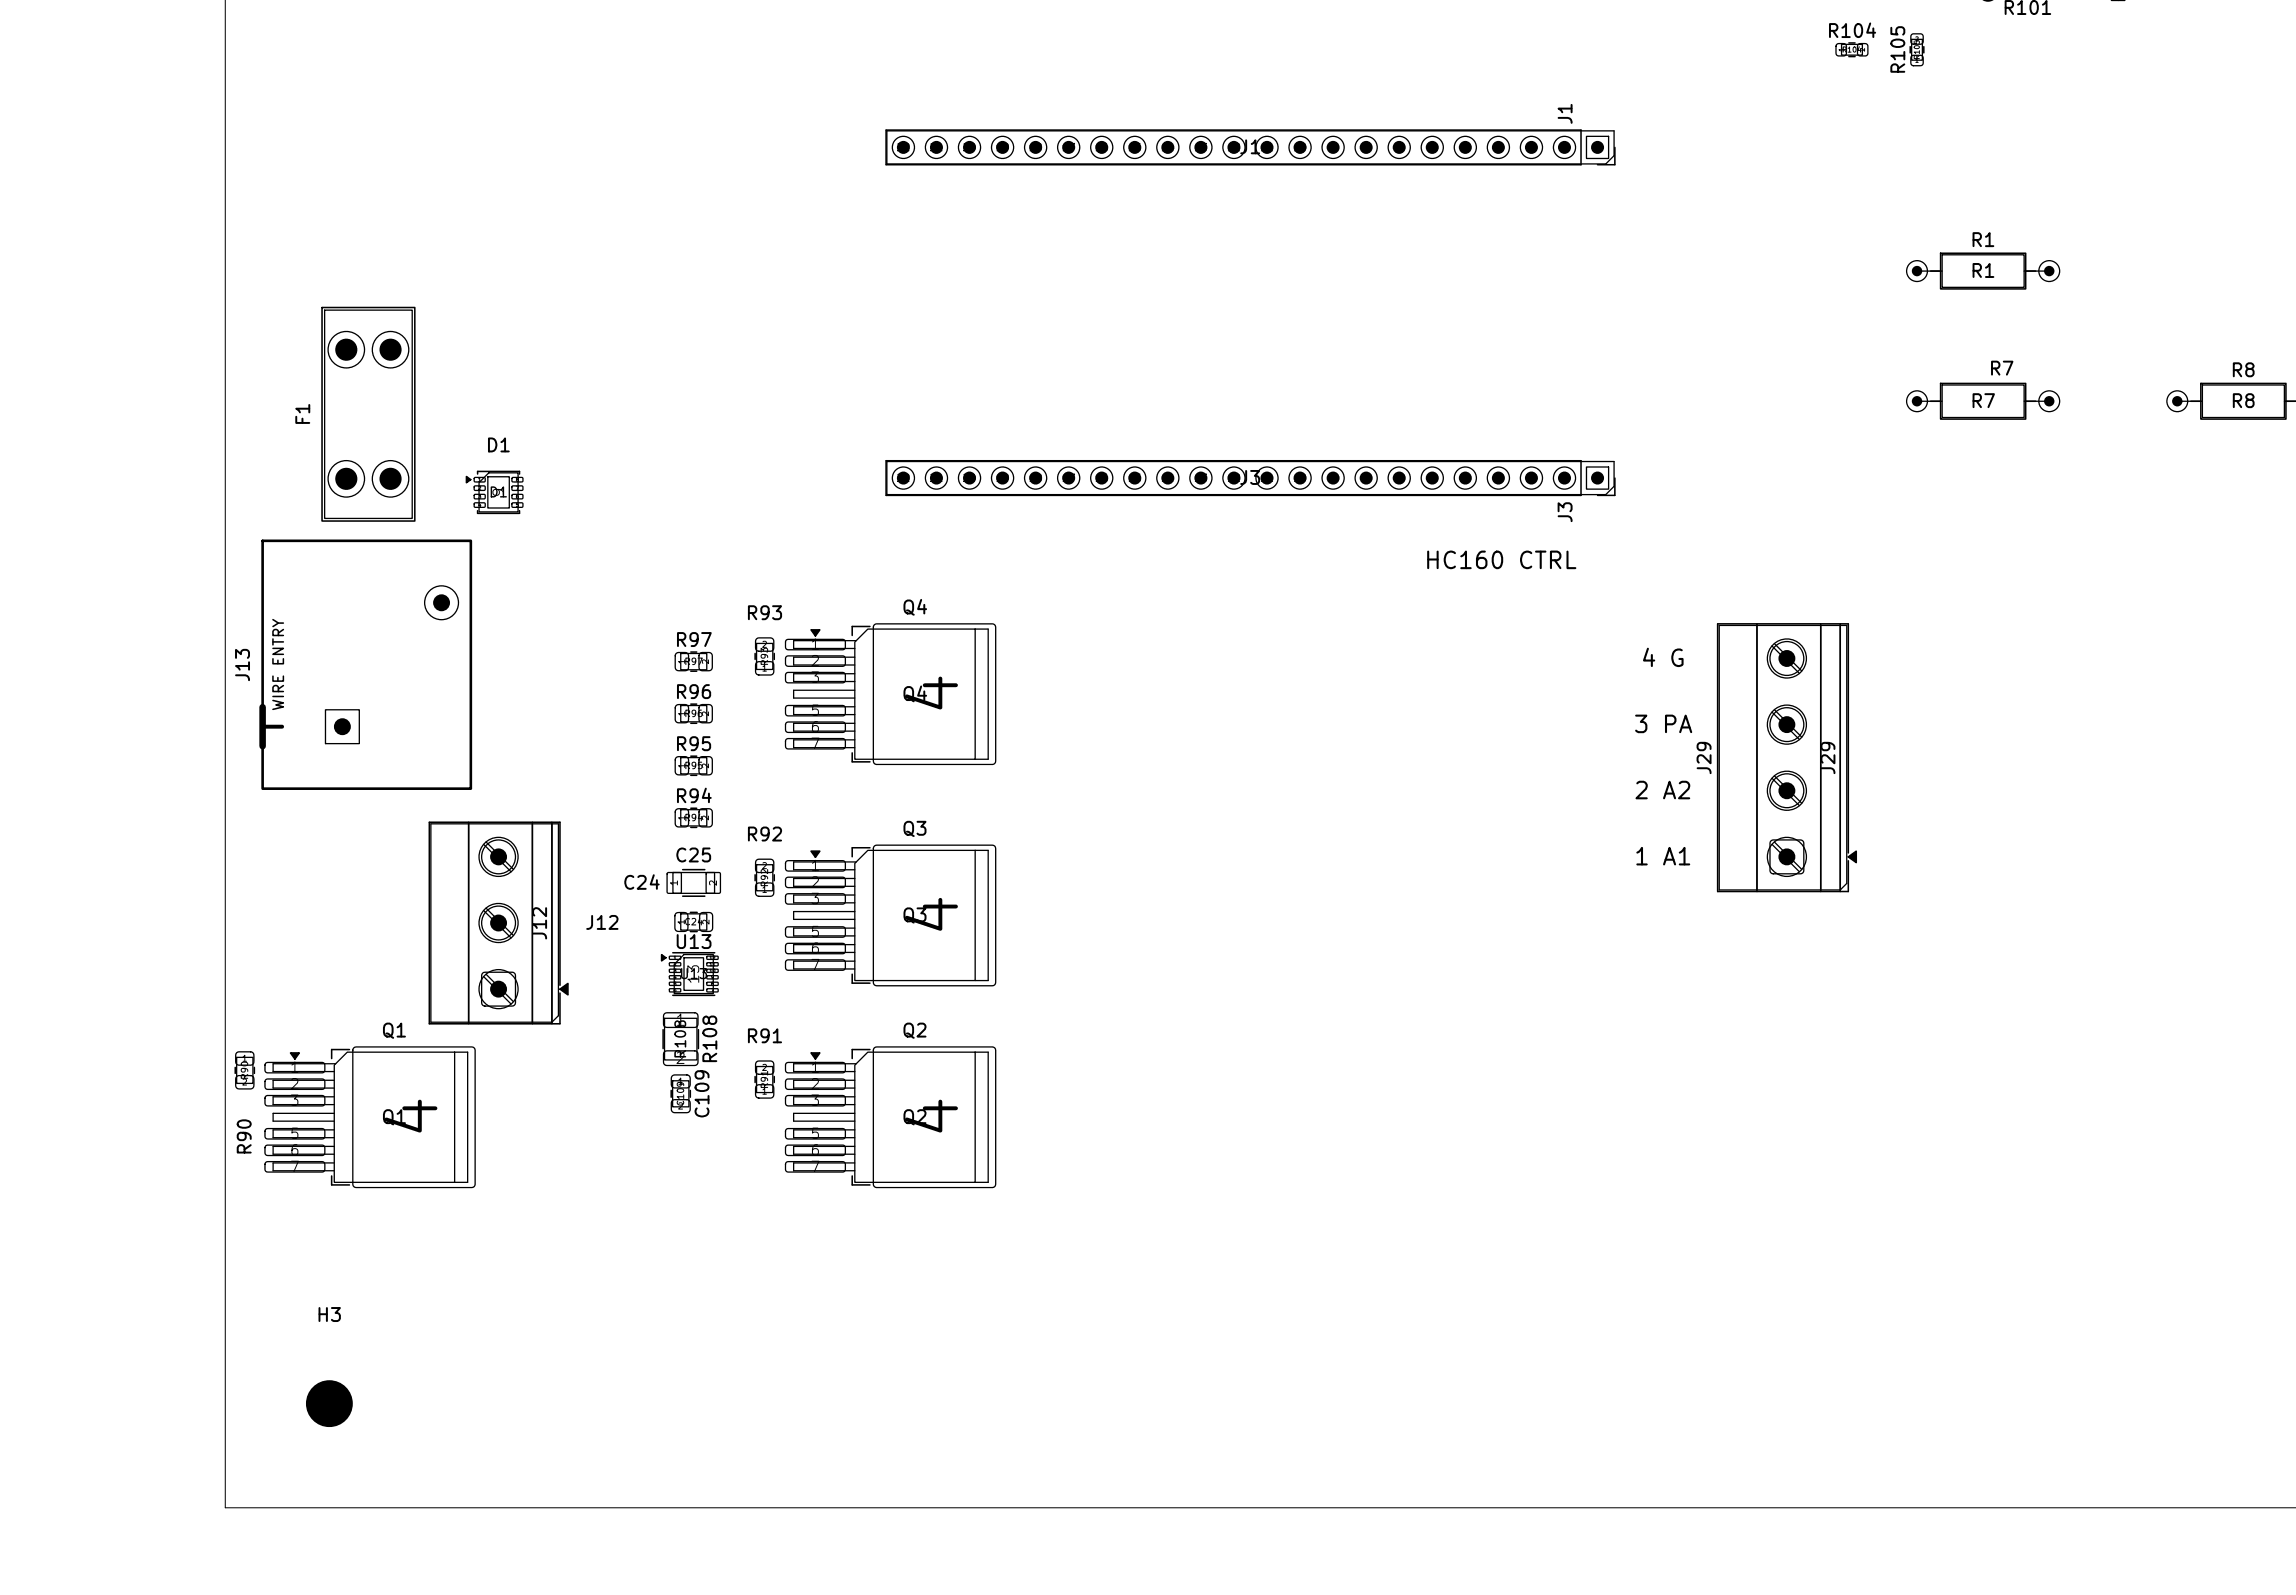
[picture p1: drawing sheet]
<svg xmlns="http://www.w3.org/2000/svg" width="127mm" height="88mm" viewBox="0 0 127 88" stroke-linecap="round" stroke-linejoin="round" font-family="sans-serif">
<defs><g id="words">
<g font-size="2.6">
<text x="53.7" y="39.9" transform="rotate(-90 53.7 39.9)">4</text>
<text x="53.7" y="52.1" transform="rotate(-90 53.7 52.1)">4</text>
<text x="24.9" y="63.3" transform="rotate(-90 24.9 63.3)">4</text>
<text x="53.7" y="63.3" transform="rotate(-90 53.7 63.3)">4</text>
</g>
<g font-size=".9">
<text x="78.7" y="31.7">HC160 CTRL</text>
<text x="90.3" y="40.8">3 PA</text>
<text x="90.7" y="37.1">4 G</text>
<text x="90.3" y="44.4">2 A2</text>
<text x="90.3" y="48.1">1 A1</text>
</g>
<g font-size=".7">
<text x="106.4" y="-.7">R102</text>
<text x="113.2" y="-.7">C107</text>
<text x="101" y="2.3">R104</text>
<text x="105.6" y="4.2" transform="rotate(-90 105.6 4.2)">R105</text>
<text x="110.5" y=".3" transform="rotate(-90 110.5 .3)">C1</text>
<text x="110.7" y="1">R101</text>
<text x="117.7" y=".3" transform="rotate(-90 117.7 .3)">R1</text>
<text x="68.5" y="8.7">J1</text>
<text x="87.1" y="7" transform="rotate(-90 87.1 7)">J1</text>
<text x="108.9" y="13.8">R1</text>
<text x="108.9" y="15.5">R1</text>
<text x="17.3" y="23.6" transform="rotate(-90 17.3 23.6)">F1</text>
<text x="18.8" y="19.8">2</text>
<text x="21.2" y="19.8">2</text>
<text x="108.9" y="22.7">R7</text>
<text x="109.9" y="20.9">R7</text>
<text x="123.3" y="21">R8</text>
<text x="123.3" y="22.7">R8</text>
<text x="18.8" y="27">1</text>
<text x="21.2" y="27">1</text>
<text x="26.8" y="25.2">D1</text>
<text x="68.5" y="27">J3</text>
<text x="87.1" y="29" transform="rotate(-90 87.1 29)">J3</text>
<text x="37.3" y="35.9">R97</text>
<text x="41.2" y="34.5">R93</text>
<text x="49.8" y="34.1">Q4</text>
<text x="14" y="37.8" transform="rotate(-90 14 37.8)">J13</text>
<text x="37.3" y="38.8">R96</text>
<text x="37.3" y="41.7">R95</text>
<text x="49.8" y="38.9">Q4</text>
<text x="37.3" y="44.6">R94</text>
<text x="37.3" y="47.9">C25</text>
<text x="41.2" y="46.7">R92</text>
<text x="49.8" y="46.4">Q3</text>
<text x="94.8" y="42.9" transform="rotate(-90 94.8 42.9)">J29</text>
<text x="101.7" y="42.9" transform="rotate(-90 101.7 42.9)">J29</text>
<text x="30.4" y="52.1" transform="rotate(-90 30.4 52.1)">J12</text>
<text x="32.3" y="51.6">J12</text>
<text x="34.4" y="49.4">C24</text>
<text x="37.2" y="52.6">U13</text>
<text x="49.8" y="51.2">Q3</text>
<text x="21" y="57.5">Q1</text>
<text x="39.8" y="58.9" transform="rotate(-90 39.8 58.9)">R108</text>
<text x="41.2" y="57.9">R91</text>
<text x="49.8" y="57.5">Q2</text>
<text x="14.1" y="64" transform="rotate(-90 14.1 64)">R90</text>
<text x="21" y="62.3">Q1</text>
<text x="39.4" y="61.9" transform="rotate(-90 39.4 61.9)">C109</text>
<text x="49.8" y="62.3">Q2</text>
<text x="17.4" y="73.3">H3</text>
</g>
<g font-size=".6">
<text x="28" y="27.6" transform="rotate(-90 28 27.6)">9</text>
<text x="24.1" y="33.8">2</text>
<text x="15.8" y="39.4" transform="rotate(-90 15.8 39.4)">WIRE ENTRY</text>
<text x="18.6" y="40.7">1</text>
<text x="44.8" y="36.1">1</text>
<text x="44.8" y="37">2</text>
<text x="44.8" y="37.9">3</text>
<text x="44.8" y="39.7">5</text>
<text x="44.8" y="40.6">6</text>
<text x="44.8" y="41.6">7</text>
<text x="98.5" y="40.5">3</text>
<text x="98.5" y="36.9">4</text>
<text x="27.2" y="47.9">3</text>
<text x="98.5" y="47.9">1</text>
<text x="98.5" y="44.2">2</text>
<text x="27.2" y="51.5">2</text>
<text x="44.8" y="48.3">1</text>
<text x="44.8" y="49.2">2</text>
<text x="44.8" y="50.1">3</text>
<text x="44.8" y="52">5</text>
<text x="44.8" y="52.9">6</text>
<text x="44.8" y="53.8">7</text>
<text x="16" y="59.5">1</text>
<text x="27.2" y="55.2">1</text>
<text x="37.3" y="56.9">1</text>
<text x="37.3" y="59">2</text>
<text x="38.1" y="58.6" transform="rotate(-90 38.1 58.6)">R108</text>
<text x="38.8" y="54.5" transform="rotate(-90 38.8 54.5)">13</text>
<text x="44.8" y="59.5">1</text>
<text x="16" y="60.4">2</text>
<text x="16" y="61.3">3</text>
<text x="16" y="63.1">5</text>
<text x="16" y="64">6</text>
<text x="16" y="65">7</text>
<text x="44.8" y="60.4">2</text>
<text x="44.8" y="61.3">3</text>
<text x="44.8" y="63.1">5</text>
<text x="44.8" y="64">6</text>
<text x="44.8" y="65">7</text>
</g>
<g font-size=".5">
<text x="27" y="27.6">D1</text>
<text x="37.5" y="54.3">U13</text>
</g>
<g font-size=".4">
<text x="49.5" y="8.5">22</text>
<text x="51.4" y="8.5">21</text>
<text x="53.2" y="8.5">20</text>
<text x="55" y="8.5">19</text>
<text x="56.9" y="8.5">18</text>
<text x="58.7" y="8.5">17</text>
<text x="60.5" y="8.5">16</text>
<text x="62.3" y="8.5">15</text>
<text x="64.2" y="8.5">14</text>
<text x="66" y="8.5">13</text>
<text x="67.8" y="8.5">12</text>
<text x="69.7" y="8.5">11</text>
<text x="71.5" y="8.5">10</text>
<text x="73.5" y="8.5">9</text>
<text x="75.3" y="8.5">8</text>
<text x="77.2" y="8.5">7</text>
<text x="79" y="8.5">6</text>
<text x="80.8" y="8.5">5</text>
<text x="82.6" y="8.5">4</text>
<text x="84.5" y="8.5">3</text>
<text x="86.3" y="8.5">2</text>
<text x="88.1" y="8.5">1</text>
<text x="105.8" y="15.3">1</text>
<text x="113.1" y="15.3">2</text>
<text x="105.8" y="22.5">1</text>
<text x="113.1" y="22.5">2</text>
<text x="120.2" y="22.5">1</text>
<text x="49.5" y="26.7">22</text>
<text x="51.4" y="26.7">21</text>
<text x="53.2" y="26.7">20</text>
<text x="55" y="26.7">19</text>
<text x="56.9" y="26.7">18</text>
<text x="58.7" y="26.7">17</text>
<text x="60.5" y="26.7">16</text>
<text x="62.3" y="26.7">15</text>
<text x="64.2" y="26.7">14</text>
<text x="66" y="26.7">13</text>
<text x="67.8" y="26.7">12</text>
<text x="69.7" y="26.7">11</text>
<text x="71.5" y="26.7">10</text>
<text x="73.5" y="26.7">9</text>
<text x="75.3" y="26.7">8</text>
<text x="77.2" y="26.7">7</text>
<text x="79" y="26.7">6</text>
<text x="80.8" y="26.7">5</text>
<text x="82.6" y="26.7">4</text>
<text x="84.5" y="26.7">3</text>
<text x="86.3" y="26.7">2</text>
<text x="88.1" y="26.7">1</text>
<text x="37.8" y="39.7">R96</text>
<text x="37.8" y="36.9">R97</text>
<text x="42.6" y="36.9" transform="rotate(-90 42.6 36.9)">R93</text>
<text x="37.8" y="45.5">R94</text>
<text x="37.8" y="42.6">R95</text>
<text x="37.6" y="49" transform="rotate(-90 37.6 49)">1</text>
<text x="37.8" y="51.3">C24</text>
<text x="39.7" y="49" transform="rotate(-90 39.7 49)">2</text>
<text x="42.6" y="49.1" transform="rotate(-90 42.6 49.1)">R92</text>
<text x="13.8" y="59.7" transform="rotate(-90 13.8 59.7)">R90</text>
<text x="37.9" y="61.2" transform="rotate(-90 37.9 61.2)">C109</text>
<text x="42.6" y="60.3" transform="rotate(-90 42.6 60.3)">R91</text>
</g>
<g font-size=".3">
<text x="103.7" y="-1" transform="rotate(-90 103.7 -1)">R</text>
<text x="101.9" y="3">R104</text>
<text x="106.3" y="3.3" transform="rotate(-90 106.3 3.3)">R105</text>
<text x="42.1" y="35.9">2</text>
<text x="38" y="39.7" transform="rotate(-90 38 39.7)">1</text>
<text x="38" y="36.8" transform="rotate(-90 38 36.8)">1</text>
<text x="39.3" y="39.7" transform="rotate(-90 39.3 39.7)">2</text>
<text x="39.3" y="36.8" transform="rotate(-90 39.3 36.8)">2</text>
<text x="42.1" y="37.2">1</text>
<text x="38" y="45.4" transform="rotate(-90 38 45.4)">1</text>
<text x="38" y="42.5" transform="rotate(-90 38 42.5)">1</text>
<text x="39.3" y="45.4" transform="rotate(-90 39.3 45.4)">2</text>
<text x="39.3" y="42.5" transform="rotate(-90 39.3 42.5)">2</text>
<text x="38" y="51.2" transform="rotate(-90 38 51.2)">1</text>
<text x="39.3" y="51.2" transform="rotate(-90 39.3 51.2)">2</text>
<text x="42.1" y="49.4">1</text>
<text x="42.1" y="48.1">2</text>
<text x="13.3" y="58.8">1</text>
<text x="42.1" y="59.3">2</text>
<text x="13.3" y="60.1">2</text>
<text x="37.5" y="60.1">1</text>
<text x="37.5" y="61.4">2</text>
<text x="42.1" y="60.6">1</text>
</g>
<g font-size=".2">
<text x="103.4" y="-.8">1</text>
<text x="102" y="2.9" transform="rotate(-90 102 2.9)">1</text>
<text x="103.2" y="2.9" transform="rotate(-90 103.2 2.9)">2</text>
<text x="105.9" y="3.5">1</text>
<text x="105.9" y="2.3">2</text>
<text x="26.4" y="26.7">1</text>
<text x="26.4" y="27.1">2</text>
<text x="26.4" y="27.6">3</text>
<text x="26.4" y="28.1">4</text>
<text x="28.5" y="28.1">5</text>
<text x="28.5" y="27.6">6</text>
<text x="28.5" y="27.1">7</text>
<text x="28.5" y="26.7">8</text>
</g>
</g></defs>
<g fill="none" stroke="#000" stroke-width=".07">
<path d="M18 17.1h4.8v11.6h-4.8zM49.1 7.2h40.2v1.4l-.5 .5h-39.7zM87.8 7.5h1.2v1.3h-1.2zM101.6 2.5h.5v.6h-.5zM101.9 2.5h1.1v.5h-1.1zM102.8 2.5h.5v.6h-.5zM105.7 3.1h.6v.5h-.6zM105.7 1.9h.6v.5h-.6zM105.7 2.2h.6v1.1h-.6zM106 15h1.4M107.4 14.1h4.6v1.8h-4.6zM112 15h1.4"/>
<path d="M14.5 29.9h11.5v13.7h-11.5zM18 39.2h1.9v1.9h-1.9zM26.2 26.4h.6v.2h-.5zM26.2 26.9h.6v.2h-.5zM26.2 27.4l.6-.1v.2l-.5 .1zM26.2 27.8h.6v.2h-.5zM27 26.4h1.2v1.7h-1.2zM27 26.1h1.7v2.2h-2.2v-1.6zM28.3 27.8h.6v.2h-.5zM28.3 27.4l.6-.1v.2l-.5 .1zM28.3 26.9h.6v.2h-.5zM28.3 26.4h.6v.2h-.5z"/>
<path d="M37.4 36.1h.5l.2 .1v.7l-.1 .2h-.5l-.1-.1zM37.4 39h.5l.2 .1v.7l-.1 .2h-.5l-.1-.1zM37.7 36.1h1.4v.9h-1.4zM37.7 39h1.4v.9h-1.4zM38.7 36.1h.5l.2 .1v.7l-.1 .2h-.5l-.1-.1zM38.7 39h.5l.2 .1v.7l-.1 .2h-.5l-.1-.1zM41.8 36.6h.9l.1 .2v.4l-.2 .1h-.7l-.1-.2zM41.8 35.3h.9l.1 .2v.4l-.2 .1h-.7l-.1-.2zM41.8 35.6h.9v1.4h-.9zM43.5 35.4h3.1h.1l.1 .4-.2 .1h-3l-.2-.1zM43.5 36.3h3.1l.1 .1 .1 .3-.2 .1h-3l-.2-.1zM43.5 37.2h3.1l.1 .1 .1 .3-.2 .2h-3l-.2-.2z"/>
<path d="M43.5 39.1l3.1-.1 .1 .1 .1 .3-.2 .2h-3l-.2-.2zM43.5 40l3.1-.1 .1 .1 .1 .4-.2 .1h-3l-.2-.1zM47.3 36.3h-3.4v.5h3.4M47.3 37.3h-3.4v.4h3.4M47.3 38.2h-3.4v.4h3.4M47.3 39.1h-3.4v.4h3.4M47.3 40h-3.4v.4h3.4M47.4 35.4h-3.5v.5h3.4M48 34.8h5.9v7.2h-6.6v-6.5zM48.4 34.5h6.6v7.7h-6.6zM49.1 25.5h40.2v1.4l-.5 .4h-39.7zM53.9 34.8h.8v7.2h-.8"/>
<path d="M87.8 25.8h1.2v1.2h-1.2zM95.1 34.6h7.1v14.2l-.4 .4h-6.7zM97.2 34.6v14.6M98 35.7l1.5 1.5M98 39.4l1.5 1.5M98.2 35.6l1.5 1.5M98.2 39.2l1.5 1.6M100.7 34.6v14.6M101.8 34.6v14.6M106 22.2h1.4M107.4 21.3h4.6v1.8h-4.6zM112 22.2h1.4"/>
<path d="M120.4 22.2h1.4M121.8 21.3h4.6v1.8h-4.6zM126.4 22.2h.6M13.1 58.2h.8l.1 .1v.5l-.1 .1h-.8l-.1-.2zM13.1 59.5h.8l.1 .2v.4l-.1 .1h-.8l-.1-.2zM13.1 58.5h.9v1.4h-.9zM14.7 58.8l3.1-.1 .2 .1v.4l-.2 .1h-3l-.1-.1zM14.7 59.7h3.1h.2v.4l-.2 .1h-3l-.1-.1zM18.5 58.9l.7-.7h5.9v7.2h-6.6zM18.5 59.7h-3.4v.5h3.4M18.6 58.8h-3.5v.5h3.4M19.6 57.9h6.6v7.7h-6.6z"/>
<path d="M23.8 45.6h7.1v10.6l-.4 .3h-6.7zM25.1 58.2h.8v7.2h-.8M25.9 45.6v10.9M26.7 53.8h1.8v1.8h-1.8zM26.8 46.7l1.5 1.5M26.8 50.4l1.5 1.5M26.8 54l1.5 1.5M26.9 46.6l1.5 1.5M26.9 50.2l1.5 1.5M26.9 53.9l1.5 1.5M29.4 45.6v10.9M30.5 45.6v10.9"/>
<path d="M36.8 56.1l1.7-.1 .1 .2v.5l-.2 .1h-1.6l-.1-.2zM36.8 58.2l1.7-.1 .1 .2v.5l-.2 .1h-1.6l-.1-.2zM36.8 56.3h1.8v2.3h-1.8zM36.9 48.3h.8l-.1 1.1-.7-.1zM37 52.9h.6l.1 .1h-.6zM37 53.2h.6l.1 .2h-.6zM37 53.6h.6l.1 .1-.6 .1zM37 54h.6l.1 .1h-.6zM37 54.3h.6l.1 .2h-.6zM37 54.7h.6l.1 .1h-.6zM37.2 59.5h.9l.1 .1v.4l-.2 .2-.8-.1-.1-.1zM37.2 59.8h.9v1.4h-.9z"/>
<path d="M37.2 48.2h2.3v1.2h-2.3zM37.4 50.5h.5l.1 .1 .1 .7-.2 .2h-.4l-.2-.1zM37.4 44.8l.5-.1 .2 .1v.7l-.1 .2h-.5l-.1-.1zM37.4 41.9l.5-.1 .2 .1v.8l-.1 .1h-.5l-.1-.1zM37.7 44.8h1.4v.9h-1.4zM37.7 41.9h1.4v.9h-1.4zM37.7 50.5h1.4v.9h-1.4zM37.8 52.8h1.7v2.1h-2.2v-1.6zM37.8 53h1.1v1.8h-1.1zM38.7 44.8l.5-.1 .2 .1v.7l-.1 .2h-.5l-.1-.1zM38.7 41.9l.5-.1 .2 .1v.8l-.1 .1h-.5l-.1-.1zM38.8 50.5h.4l.2 .1v.7l-.1 .2h-.4l-.2-.1z"/>
<path d="M39.1 48.3h.7v1.1l-.7-.1zM39.1 54.7h.6v.1h-.6zM39.1 54.3h.6v.2h-.6zM39.1 54h.6v.1h-.6zM39.1 53.6h.6v.1l-.6 .1zM39.1 53.2h.6v.2h-.6zM39.1 52.9h.6v.1h-.6zM41.8 48.9l.9-.1 .1 .2v.4l-.2 .2-.7-.1-.1-.1zM41.8 47.6l.9-.1 .1 .2v.4l-.2 .1h-.7l-.1-.1zM41.8 58.7h.9l.1 .1v.5l-.2 .1h-.7l-.1-.2zM41.8 47.8h.9v1.5h-.9zM41.8 59h.9v1.4h-.9z"/>
<path d="M43.5 47.6h3.1l.1 .1 .1 .3-.2 .2h-3l-.2-.2zM43.5 48.5h3.1l.1 .1 .1 .3-.2 .2h-3l-.2-.2zM43.5 49.5l3.1-.1 .1 .1 .1 .3-.2 .2h-3l-.2-.2zM43.5 51.3l3.1-.1 .1 .1 .1 .4-.2 .1h-3l-.2-.1zM43.5 52.2h3.1h.1l.1 .4-.2 .1h-3l-.2-.1zM43.5 53.1h3.1l.1 .1 .1 .3-.2 .2h-3l-.2-.2zM43.5 58.8l3.1-.1 .1 .1 .1 .4-.2 .1h-3l-.2-.1zM43.5 59.7h3.1h.1l.1 .4-.2 .1h-3l-.2-.1zM43.5 40.9l3.1-.1 .1 .1 .1 .4-.2 .1h-3l-.2-.1zM47.3 59.7h-3.4v.5h3.4M47.3 40.9h-3.4v.4h3.4M47.3 48.6h-3.4v.4h3.4"/>
<path d="M47.3 49.5h-3.4v.4h3.4M47.3 50.4h-3.4v.4h3.4M47.3 51.3h-3.4v.5h3.4M47.3 52.2h-3.4v.5h3.4M47.3 53.1h-3.4v.5h3.4M47.4 58.8h-3.5v.5h3.4M47.4 47.7h-3.5v.4h3.4M48 47h5.9v7.2h-6.6v-6.5zM48 58.2h5.9v7.2h-6.6v-6.5zM48.4 46.8h6.6v7.7h-6.6zM48.4 57.9h6.6v7.7h-6.6zM53.9 58.2h.8v7.2h-.8"/>
<path d="M53.9 47h.8v7.2h-.8M98 46.5h1.7v1.8h-1.7zM98 43l1.5 1.5M98 46.7l1.5 1.5M98.2 42.9l1.5 1.5M98.2 46.6l1.5 1.5M14.7 60.6h3.1l.2 .1v.3l-.2 .2h-3l-.1-.2zM14.7 62.4h3.1l.2 .1v.3l-.2 .2h-3l-.1-.2zM14.7 63.4l3.1-.1 .2 .1v.3l-.2 .2h-3l-.1-.2zM14.7 64.3l3.1-.1 .2 .1v.4l-.2 .1h-3l-.1-.1zM18.5 60.6h-3.4v.5h3.4M18.5 61.6h-3.4v.4h3.4"/>
<path d="M18.5 62.5h-3.4v.4h3.4M18.5 63.4h-3.4v.4h3.4M18.5 64.3h-3.4v.4h3.4M37.2 60.9l.9-.1 .1 .2v.4l-.2 .1h-.8l-.1-.2zM41.8 60h.9l.1 .2v.4l-.2 .1h-.7l-.1-.2zM43.5 60.6h3.1l.1 .1 .1 .3-.2 .2h-3l-.2-.2zM43.5 62.4h3.1l.1 .1 .1 .3-.2 .2h-3l-.2-.2zM43.5 63.4l3.1-.1 .1 .1 .1 .3-.2 .2h-3l-.2-.2zM43.5 64.3l3.1-.1 .1 .1 .1 .4-.2 .1h-3l-.2-.1zM47.3 60.6h-3.4v.5h3.4M47.3 61.6h-3.4v.4h3.4M47.3 62.5h-3.4v.4h3.4"/>
<path d="M47.3 63.4h-3.4v.4h3.4M47.3 64.3h-3.4v.4h3.4"/>
<circle cx="19.2" cy="19.3" r="1.01"/>
<circle cx="21.6" cy="19.3" r="1.01"/>
<circle cx="50" cy="8.2" r=".61"/>
<circle cx="51.8" cy="8.2" r=".61"/>
<circle cx="53.6" cy="8.2" r=".61"/>
<circle cx="55.5" cy="8.2" r=".61"/>
<circle cx="57.3" cy="8.2" r=".61"/>
<circle cx="59.1" cy="8.2" r=".61"/>
<circle cx="60.9" cy="8.2" r=".61"/>
<circle cx="62.8" cy="8.2" r=".61"/>
<circle cx="64.6" cy="8.2" r=".61"/>
<circle cx="66.4" cy="8.2" r=".61"/>
<circle cx="68.3" cy="8.2" r=".61"/>
<circle cx="70.1" cy="8.2" r=".61"/>
<circle cx="71.9" cy="8.2" r=".61"/>
<circle cx="73.7" cy="8.2" r=".61"/>
<circle cx="75.6" cy="8.2" r=".61"/>
<circle cx="77.4" cy="8.2" r=".61"/>
<circle cx="79.2" cy="8.2" r=".61"/>
<circle cx="81.1" cy="8.2" r=".61"/>
<circle cx="82.9" cy="8.2" r=".61"/>
<circle cx="84.7" cy="8.2" r=".61"/>
<circle cx="86.5" cy="8.2" r=".61"/>
<circle cx="106" cy="15" r=".58"/>
<circle cx="113.4" cy="15" r=".58"/>
<circle cx="19.2" cy="26.5" r="1.01"/>
<circle cx="21.6" cy="26.5" r="1.01"/>
<circle cx="24.4" cy="33.3" r=".94"/>
<circle cx="50" cy="26.4" r=".61"/>
<circle cx="51.8" cy="26.4" r=".61"/>
<circle cx="53.6" cy="26.4" r=".61"/>
<circle cx="55.5" cy="26.4" r=".61"/>
<circle cx="57.3" cy="26.4" r=".61"/>
<circle cx="59.1" cy="26.4" r=".61"/>
<circle cx="60.9" cy="26.4" r=".61"/>
<circle cx="62.8" cy="26.4" r=".61"/>
<circle cx="64.6" cy="26.4" r=".61"/>
<circle cx="66.4" cy="26.4" r=".61"/>
<circle cx="68.3" cy="26.4" r=".61"/>
<circle cx="70.1" cy="26.4" r=".61"/>
<circle cx="71.9" cy="26.4" r=".61"/>
<circle cx="73.7" cy="26.4" r=".61"/>
<circle cx="75.6" cy="26.4" r=".61"/>
<circle cx="77.4" cy="26.4" r=".61"/>
<circle cx="79.2" cy="26.4" r=".61"/>
<circle cx="81.1" cy="26.4" r=".61"/>
<circle cx="82.9" cy="26.4" r=".61"/>
<circle cx="84.7" cy="26.4" r=".61"/>
<circle cx="86.5" cy="26.4" r=".61"/>
<circle cx="98.8" cy="36.4" r="1.08"/>
<circle cx="98.8" cy="36.4" r=".94"/>
<circle cx="106" cy="22.2" r=".58"/>
<circle cx="113.4" cy="22.2" r=".58"/>
<circle cx="120.4" cy="22.2" r=".58"/>
<circle cx="27.6" cy="51" r=".94"/>
<circle cx="27.6" cy="47.4" r="1.08"/>
<circle cx="27.6" cy="51" r="1.08"/>
<circle cx="27.6" cy="47.4" r=".94"/>
<circle cx="27.6" cy="54.7" r="1.08"/>
<circle cx="98.8" cy="47.4" r="1.08"/>
<circle cx="98.8" cy="40.1" r="1.08"/>
<circle cx="98.8" cy="43.7" r="1.08"/>
<circle cx="98.8" cy="40.1" r=".94"/>
<circle cx="98.8" cy="43.7" r=".94"/>
</g>
<g fill="none" stroke="#000" stroke-width=".09">
<path d="M17.8 17h5.1v11.8h-5.1zM49 7.2h38.5v1.9h-38.5zM89.3 8.2v.9h-.9M102.3 2.4h.3M102.3 3.1h.3M105.7 2.6v.3M106.4 2.6v.3M106.8 15h.5M107.3 14h4.7v2h-4.7zM112 15h.6M25.8 26.3l.2 .2-.2 .2zM26.4 26.2v-.1h2.3v.1"/>
<path d="M26.4 28.2v.2h2.3v-.2M38.2 36.1h.3M38.2 37.1h.3M38.2 38.9h.3M38.2 40h.3M41.8 36.1v.4M42.8 36.1v.4M44.9 34.8h.4l-.2 .4zM48.1 34.6h-1v.5M49 25.5h38.5v1.9h-38.5zM89.3 26.4v1h-.9M97.2 34.5v14.8"/>
<path d="M100.7 34.5v14.8M101.8 34.5v14.8M106.8 22.2h.5M107.3 21.2h4.7v2h-4.7zM112 22.2h.6M121.2 22.2h.5M121.7 21.2h4.7v2h-4.7zM126.4 22.2h.6M13 59v.3M14.1 59v.3M16.1 58.2h.5l-.3 .4zM19.3 58h-1v.5"/>
<path d="M25.9 45.5v11.1M29.4 45.5v11.1M30.5 45.5v11.1M31 54.7l.4-.3v.6zM31 54.5v-9h-7.3v11.1h7.3v-1.7M36.6 52.8l.2 .2-.2 .1zM36.7 56.9v1.1M37.2 52.7h2.3M37.2 55h2.3M37.8 48.1h1.2M37.8 49.6h1.2M38.2 50.5h.4"/>
<path d="M38.2 51.5h.4M38.2 44.7h.3M38.2 45.8h.3M38.2 41.8h.3M38.2 42.9h.3M38.6 56.9v1.1M41.8 48.4v.3M41.8 59.5v.4M42.8 48.4v.3M42.8 59.5v.4M44.9 47.1h.4l-.2 .3zM44.9 58.2h.4l-.2 .4z"/>
<path d="M47.1 41.6v.5h1M47.1 53.9v.5h1M48.1 58h-1v.5M48.1 46.9h-1v.5M102.2 47.4l.5-.3v.6zM102.2 47.2v-12.7h-7.2v14.8h7.2v-1.7M18.3 65v.5h1M37.1 60.3v.4M38.2 60.3v.4M47.1 65v.5h1"/>
</g>
<g fill="#000">
<path d="M25.8 26.3l.2 .2-.2 .2zM44.9 34.8h.4l-.2 .4zM16.1 58.2h.5l-.3 .4zM31 54.7l.4-.3v.6zM36.6 52.8l.2 .2-.2 .1zM44.9 47.1h.4l-.2 .3zM44.9 58.2h.4l-.2 .4zM102.2 47.4l.5-.3v.6z"/>
<circle cx="19.2" cy="19.3" r=".61"/>
<circle cx="21.6" cy="19.3" r=".61"/>
<circle cx="50" cy="8.2" r=".36"/>
<circle cx="51.8" cy="8.2" r=".36"/>
<circle cx="53.6" cy="8.2" r=".36"/>
<circle cx="55.5" cy="8.2" r=".36"/>
<circle cx="57.3" cy="8.2" r=".36"/>
<circle cx="59.1" cy="8.2" r=".36"/>
<circle cx="60.9" cy="8.2" r=".36"/>
<circle cx="62.8" cy="8.2" r=".36"/>
<circle cx="64.6" cy="8.2" r=".36"/>
<circle cx="66.4" cy="8.2" r=".36"/>
<circle cx="68.3" cy="8.2" r=".36"/>
<circle cx="70.1" cy="8.2" r=".36"/>
<circle cx="71.9" cy="8.2" r=".36"/>
<circle cx="73.7" cy="8.2" r=".36"/>
<circle cx="75.6" cy="8.2" r=".36"/>
<circle cx="77.4" cy="8.2" r=".36"/>
<circle cx="79.2" cy="8.2" r=".36"/>
<circle cx="81.1" cy="8.2" r=".36"/>
<circle cx="82.9" cy="8.2" r=".36"/>
<circle cx="84.7" cy="8.2" r=".36"/>
<circle cx="86.5" cy="8.2" r=".36"/>
<circle cx="88.4" cy="8.2" r=".36"/>
<circle cx="106" cy="15" r=".29"/>
<circle cx="113.4" cy="15" r=".29"/>
<circle cx="19.2" cy="26.5" r=".61"/>
<circle cx="21.6" cy="26.5" r=".61"/>
<circle cx="24.4" cy="33.3" r=".47"/>
<circle cx="50" cy="26.4" r=".36"/>
<circle cx="51.8" cy="26.4" r=".36"/>
<circle cx="53.6" cy="26.4" r=".36"/>
<circle cx="55.5" cy="26.4" r=".36"/>
<circle cx="57.3" cy="26.4" r=".36"/>
<circle cx="59.1" cy="26.4" r=".36"/>
<circle cx="60.9" cy="26.4" r=".36"/>
<circle cx="62.8" cy="26.4" r=".36"/>
<circle cx="64.6" cy="26.4" r=".36"/>
<circle cx="66.4" cy="26.4" r=".36"/>
<circle cx="68.3" cy="26.4" r=".36"/>
<circle cx="70.1" cy="26.4" r=".36"/>
<circle cx="71.9" cy="26.4" r=".36"/>
<circle cx="73.7" cy="26.4" r=".36"/>
<circle cx="75.6" cy="26.4" r=".36"/>
<circle cx="77.4" cy="26.4" r=".36"/>
<circle cx="79.2" cy="26.4" r=".36"/>
<circle cx="81.1" cy="26.4" r=".36"/>
<circle cx="82.9" cy="26.4" r=".36"/>
<circle cx="84.7" cy="26.4" r=".36"/>
<circle cx="86.5" cy="26.4" r=".36"/>
<circle cx="88.4" cy="26.4" r=".36"/>
<circle cx="98.8" cy="36.4" r=".47"/>
<circle cx="106" cy="22.2" r=".29"/>
<circle cx="113.4" cy="22.2" r=".29"/>
<circle cx="120.4" cy="22.2" r=".29"/>
<circle cx="18.9" cy="40.2" r=".47"/>
<circle cx="27.6" cy="51" r=".47"/>
<circle cx="27.6" cy="54.7" r=".47"/>
<circle cx="27.6" cy="47.4" r=".47"/>
<circle cx="98.8" cy="40.1" r=".47"/>
<circle cx="98.8" cy="47.4" r=".47"/>
<circle cx="98.8" cy="43.7" r=".47"/>
<circle cx="18.2" cy="77.6" r="1.3"/>
</g>
<path d="M14.5 40.2h1.1" fill="none" stroke="#000" stroke-width=".22"/>
<path d="M14.5 39.1v2.2" fill="none" stroke="#000" stroke-width=".36"/>
<path d="M14.5 29.9h11.5v13.7h-11.5z" fill="none" stroke="#000" stroke-width=".14"/>
<path d="M12.5 0v83.4h114.5" fill="none" stroke="#000" stroke-width=".06"/>
<use href="#words"/>
</svg>
